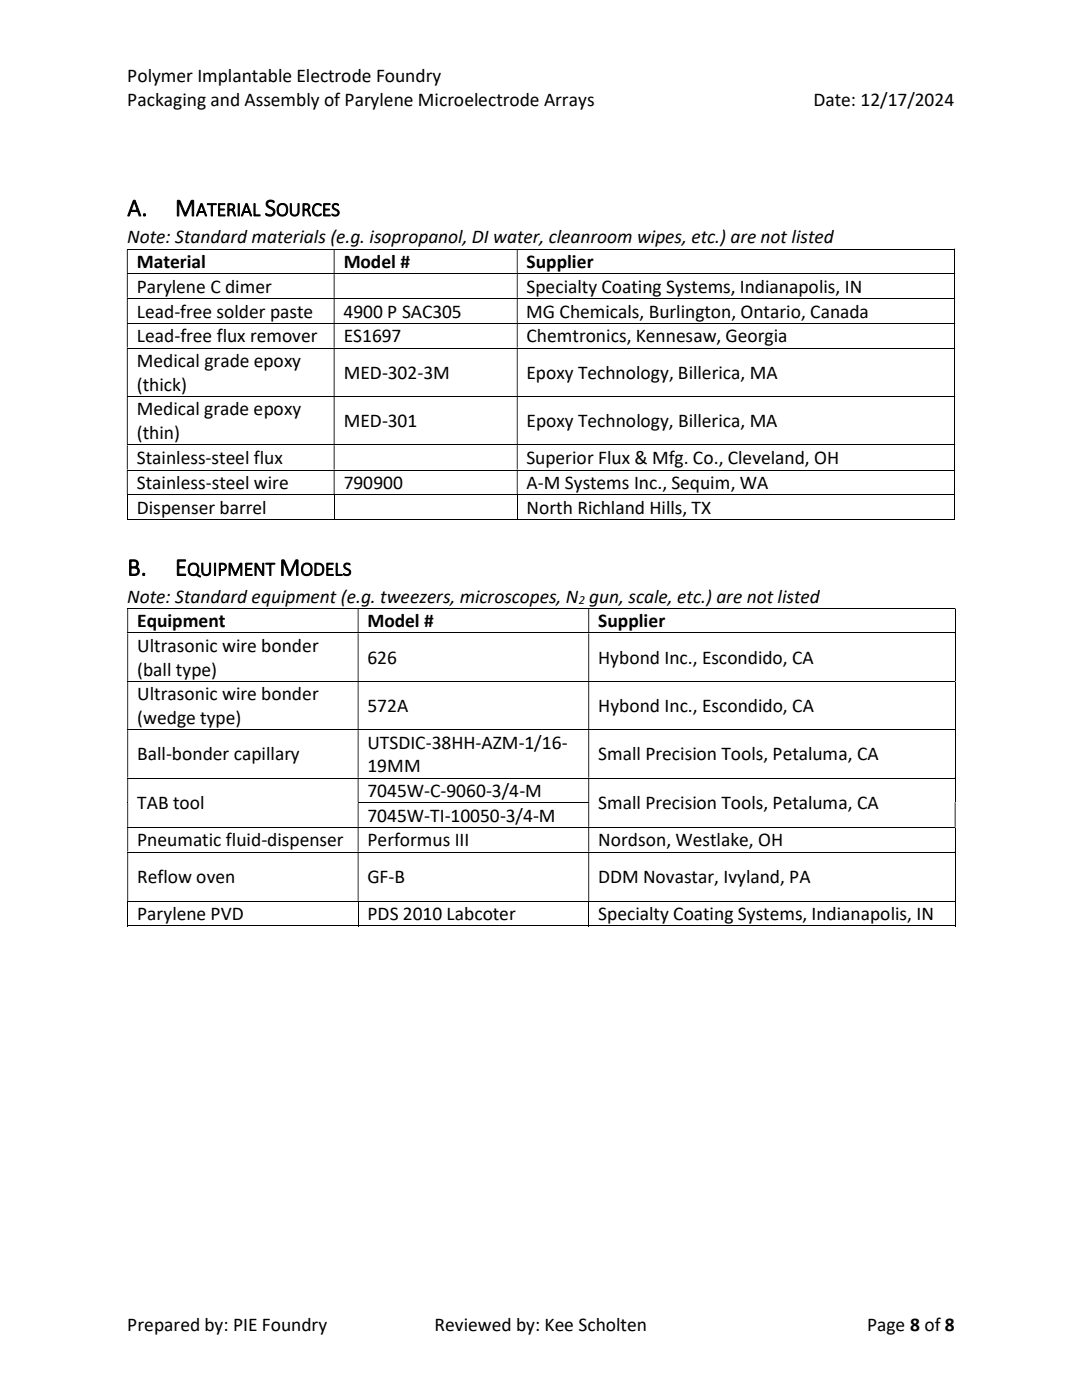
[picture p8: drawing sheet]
<svg xmlns="http://www.w3.org/2000/svg" width="216mm" height="279mm" viewBox="0 0 216 279" stroke-linecap="round" stroke-linejoin="round" font-family="sans-serif">
<defs><g id="words">
<g font-size="4.9">
<text x="25.4" y="43.1">A.</text>
<text x="34.9" y="43.1">M</text>
<text x="52.8" y="43.1">S</text>
<text x="25.4" y="114.9">B.</text>
<text x="34.9" y="114.9">E</text>
<text x="55.8" y="114.9">M</text>
</g>
<g font-size="3.9">
<text x="25.4" y="16.4">Polymer Implantable Electrode Foundry</text>
<text x="25.4" y="21.1">Packaging and Assembly of Parylene Microelectrode Arrays</text>
<text x="162.3" y="21.1">Date: 12/17/2024</text>
<text x="39.1" y="43.1">ATERIAL</text>
<text x="55.1" y="43.1">OURCES</text>
<text x="25.4" y="48.6">Note: Standard materials (e.g. isopropanol, DI water, cleanroom wipes, etc.) are not listed</text>
<text x="27.3" y="53.5">Material</text>
<text x="68.6" y="53.5">Model #</text>
<text x="105.1" y="53.5">Supplier</text>
<text x="27.3" y="58.4">Parylene C dimer</text>
<text x="105.1" y="58.4">Specialty Coating Systems, Indianapolis, IN</text>
<text x="27.3" y="63.4">Lead-free solder paste</text>
<text x="68.6" y="63.4">4900 P SAC305</text>
<text x="105" y="63.4">MG Chemicals, Burlington, Ontario, Canada</text>
<text x="27.3" y="68.3">Lead-free flux remover</text>
<text x="68.6" y="68.3">ES1697</text>
<text x="105.1" y="68.3">Chemtronics, Kennesaw, Georgia</text>
<text x="27.3" y="73.2">Medical grade epoxy</text>
<text x="27.3" y="78">(thick)</text>
<text x="68.6" y="75.6">MED-302-3M</text>
<text x="105" y="75.6">Epoxy Technology, Billerica, MA</text>
<text x="27.3" y="82.9">Medical grade epoxy</text>
<text x="27.3" y="87.6">(thin)</text>
<text x="68.6" y="85.3">MED-301</text>
<text x="105.1" y="85.3">Epoxy Technology, Billerica, MA</text>
<text x="27.3" y="92.6">Stainless-steel flux</text>
<text x="105" y="92.6">Superior Flux &amp; Mfg. Co., Cleveland, OH</text>
<text x="27.3" y="97.6">Stainless-steel wire</text>
<text x="68.6" y="97.6">790900</text>
<text x="105.1" y="97.6">A-M Systems Inc., Sequim, WA</text>
<text x="27.3" y="102.5">Dispenser barrel</text>
<text x="105.1" y="102.5">North Richland Hills, TX</text>
<text x="37.3" y="114.9">QUIPMENT</text>
<text x="59.9" y="114.9">ODELS</text>
<text x="25.4" y="120.3">Note: Standard equipment (e.g. tweezers, microscopes, N gun, scale, etc.) are not listed</text>
<text x="27.4" y="125.2">Equipment</text>
<text x="73.3" y="125.2">Model #</text>
<text x="119.4" y="125.2">Supplier</text>
<text x="27.4" y="130.1">Ultrasonic wire bonder</text>
<text x="27.4" y="134.8">(ball type)</text>
<text x="73.3" y="132.5">626</text>
<text x="119.4" y="132.5">Hybond Inc., Escondido, CA</text>
<text x="27.4" y="139.7">Ultrasonic wire bonder</text>
<text x="73.3" y="142.1">572A</text>
<text x="119.4" y="142.1">Hybond Inc., Escondido, CA</text>
<text x="27.4" y="144.5">(wedge type)</text>
<text x="73.3" y="149.4">UTSDIC-38HH-AZM-1/16-</text>
<text x="27.4" y="151.8">Ball-bonder capillary</text>
<text x="73.3" y="154.1">19MM</text>
<text x="119.4" y="151.8">Small Precision Tools, Petaluma, CA</text>
<text x="27.4" y="161.5">TAB tool</text>
<text x="73.3" y="159">7045W-C-9060-3/4-M</text>
<text x="119.4" y="161.5">Small Precision Tools, Petaluma, CA</text>
<text x="73.3" y="164">7045W-TI-10050-3/4-M</text>
<text x="27.4" y="168.9">Pneumatic fluid-dispenser</text>
<text x="73.3" y="168.9">Performus III</text>
<text x="119.4" y="168.9">Nordson, Westlake, OH</text>
<text x="27.4" y="176.3">Reflow oven</text>
<text x="73.3" y="176.3">GF-B</text>
<text x="119.4" y="176.3">DDM Novastar, Ivyland, PA</text>
<text x="27.4" y="183.6">Parylene PVD</text>
<text x="73.3" y="183.6">PDS 2010 Labcoter</text>
<text x="119.4" y="183.6">Specialty Coating Systems, Indianapolis, IN</text>
<text x="25.4" y="265.6">Prepared by: PIE Foundry</text>
<text x="86.7" y="265.6">Reviewed by: Kee Scholten</text>
<text x="173" y="265.6">Page 8 of 8</text>
</g>
<text font-size="2.5" x="115.5" y="120.6">2</text>
</g></defs>
<g fill="none" stroke="#000" stroke-width=".2">
<path d="M25.3 49.7h165.1M25.3 54.6h165.1M25.3 59.5h165.1M190.5 49.8v4.7M190.5 54.7v4.7M190.5 59.6v4.9M25.3 64.6h165.1M25.3 69.5h165.1M25.3 79.1h165.1M190.5 64.6v4.8M190.5 69.6v9.4M190.5 79.2v9.5"/>
<path d="M25.3 88.8h165.1M25.3 93.8h165.1M25.3 98.8h165.1M25.4 98.8v5M66.7 98.8v5M103.2 98.8v5M190.5 88.9v4.8M190.5 93.9v4.8M190.5 98.8v5M25.3 103.7h41.3M66.8 103.7h36.3M103.3 103.7h87.1"/>
<path d="M25.4 121.4h165.1M25.4 126.3h165.1M25.4 136h165.1M190.6 121.5v4.7M190.6 126.4v9.5M190.6 136.1v9.4M25.4 145.6h165.1M25.4 155.3h165.1M190.6 145.7v9.5M190.6 155.4v4.7M25.4 165.1h165.1M25.4 170.1h165.1"/>
<path d="M25.4 179.9h165.1M25.5 180v4.9M71.4 160.2h46M71.5 180v4.9M117.5 180v4.9M190.6 165.2v4.8M190.6 170.1v9.7M190.6 180v4.9M25.4 184.8h46M71.5 184.8h45.9M117.6 184.8h72.9"/>
</g>
<g fill="#000">
<path d="M190.4 49.6h.2v.2h-.2zM25.3 49.8h.2v4.7h-.2zM66.6 49.8h.2v4.7h-.2zM103.1 49.8h.2v4.7h-.2z" fill-rule="evenodd"/>
<path d="M190.4 54.5h.2v.2h-.2zM25.3 54.7h.2v4.7h-.2zM66.6 54.7h.2v4.7h-.2zM103.1 54.7h.2v4.7h-.2z" fill-rule="evenodd"/>
<path d="M190.4 59.4h.2v.2h-.2zM25.3 59.6h.2v4.9h-.2zM66.6 59.6h.2v4.9h-.2zM103.1 59.6h.2v4.9h-.2z" fill-rule="evenodd"/>
<path d="M190.4 64.5h.2v.1h-.2zM25.3 64.6h.2v4.8h-.2zM66.6 64.6h.2v4.8h-.2zM103.1 64.6h.2v4.8h-.2z" fill-rule="evenodd"/>
<path d="M190.4 69.4h.2v.2h-.2zM25.3 69.6h.2v9.4h-.2zM66.6 69.6h.2v9.4h-.2zM103.1 69.6h.2v9.4h-.2z" fill-rule="evenodd"/>
<path d="M190.4 79h.2v.2h-.2zM25.3 79.2h.2v9.5h-.2zM66.6 79.2h.2v9.5h-.2zM103.1 79.2h.2v9.5h-.2z" fill-rule="evenodd"/>
<path d="M190.4 88.7h.2v.2h-.2zM25.3 88.9h.2v4.8h-.2zM66.6 88.9h.2v4.8h-.2zM103.1 88.9h.2v4.8h-.2z" fill-rule="evenodd"/>
<path d="M190.4 93.7h.2v.2h-.2zM25.3 93.9h.2v4.8h-.2zM66.6 93.9h.2v4.8h-.2zM103.1 93.9h.2v4.8h-.2z" fill-rule="evenodd"/>
<path d="M190.5 121.3h.2v.2h-.2zM25.4 121.5h.2v4.7h-.2zM71.4 121.5h.1v4.7h-.1zM117.4 121.5h.2v4.7h-.2z" fill-rule="evenodd"/>
<path d="M190.5 126.2h.2v.2h-.2zM25.4 126.4h.2v9.5h-.2zM71.4 126.4h.1v9.5h-.1zM117.4 126.4h.2v9.5h-.2z" fill-rule="evenodd"/>
<path d="M190.5 135.9h.2v.2h-.2zM25.4 136.1h.2v9.4h-.2zM71.4 136.1h.1v9.4h-.1zM117.4 136.1h.2v9.4h-.2z" fill-rule="evenodd"/>
<path d="M190.5 145.5h.2v.2h-.2zM25.4 145.7h.2v9.5h-.2zM71.4 145.7h.1v9.5h-.1zM117.4 145.7h.2v9.5h-.2z" fill-rule="evenodd"/>
<path d="M190.5 155.2h.2v.2h-.2zM25.4 155.4h.2v4.7h-.2zM71.4 155.4h.1v4.7h-.1zM117.4 155.4h.2v4.7h-.2z" fill-rule="evenodd"/>
<path d="M117.4 160.1h.2v.2h-.2zM190.5 160.1h.2v.2h-.2zM25.4 160.3h.2v4.7h-.2zM71.4 160.3h.1v4.7h-.1z" fill-rule="evenodd"/>
<path d="M117.4 160.3h.2v4.7h-.2zM190.5 160.3h.2v4.7h-.2z" fill-rule="evenodd"/>
<path d="M190.5 165h.2v.2h-.2zM25.4 165.2h.2v4.8h-.2zM71.4 165.2h.1v4.8h-.1zM117.4 165.2h.2v4.8h-.2z" fill-rule="evenodd"/>
<path d="M190.5 170h.2v.1h-.2zM25.4 170.1h.2v9.7h-.2zM71.4 170.1h.1v9.7h-.1zM117.4 170.1h.2v9.7h-.2z" fill-rule="evenodd"/>
</g>
<path d="M190.4 98.7h.2v.1h-.2zM190.4 103.6h.2v.2h-.2zM25.4 160.1h.2v.2h-.2zM190.5 179.8h.2v.2h-.2zM190.5 184.7h.2v.2h-.2z" fill="#000"/>
<use href="#words"/>
</svg>
